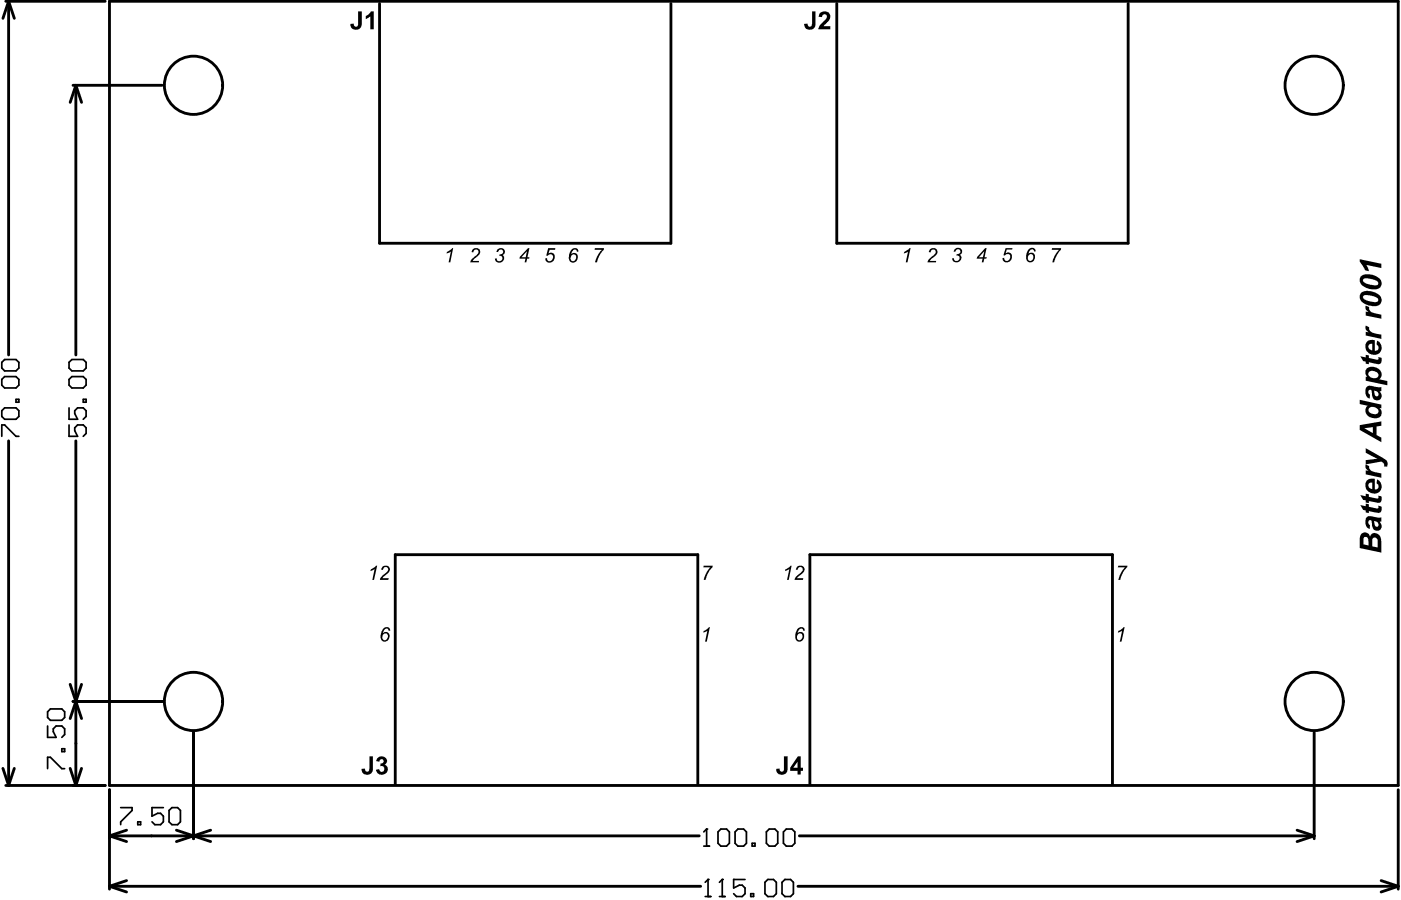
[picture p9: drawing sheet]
<svg xmlns="http://www.w3.org/2000/svg" width="416mm" height="267mm" viewBox="0 0 416 267" stroke-linecap="round" stroke-linejoin="round" font-family="sans-serif">
<g fill="none" stroke="#000" stroke-width=".84">
<path d="M1.7 .4h29.6M2.6 .4l1.7 5.1M2.6 .4l-1.7 5.1M2.6 .4v105.1M32.5 .4h383v233h-383zM112.8 1v71.3h86.6v-71.3M248.6 1v71.3h86.6v-71.3M21.7 25.3h26.5M22.5 25.3v80.2M22.5 25.3l1.7 5.1M22.5 25.3l-1.7 5.1M2.6 131v102.4"/>
<path d="M22.5 131v102.4M20.8 203.3l3.4 10.2M21.7 208.4h26.6M24.2 203.3l-3.4 10.2M57.5 217.6v31.6M390.5 217.6v31.6M.9 228.3l1.7 5.1M1.7 233.4h29.6M4.3 228.3l-1.7 5.1M20.8 228.3l1.7 5.1M24.2 228.3l-1.7 5.1M32.5 234.6v29.6"/>
<path d="M117.4 233v-68.2h89.9v68.2M240.6 233v-68.2h89.9v68.2M415.5 234.6v29.6M32.5 248.4l5.1 1.6M32.5 248.4h175.3M37.6 246.7l-5.1 1.7M52.4 246.7l10.2 3.3M62.6 246.7l-10.2 3.3M237.5 248.4h153M385.4 246.7l5.1 1.7M390.5 248.4l-5.1 1.6M32.5 263.3l5.1 1.7"/>
<path d="M32.5 263.3h175.7M37.6 261.6l-5.1 1.7M237.1 263.3h178.4M410.4 261.6l5.1 1.7M415.5 263.3l-5.1 1.7"/>
<circle cx="57.5" cy="25.3" r="8.7"/>
<circle cx="390.5" cy="25.3" r="8.7"/>
<circle cx="57.5" cy="208.4" r="8.7"/>
<circle cx="390.5" cy="208.4" r="8.7"/>
</g>
<g fill="none" stroke="#000" stroke-width=".51">
<path d="M.5 112.7l.9-.8h3.4l.8 .8v1.7l-.8 .9h-3.4l-.9-.9zM.5 107.7l.9-.9h3.4l.8 .9v1.7l-.8 .8h-3.4l-.9-.8zM4.8 118.7h.8v.8h-.8zM20.5 107.7l.9-.9h3.3l.9 .9v1.7l-.9 .8h-3.3l-.9-.8zM20.5 112.7l.9-.8h3.3l.9 .8v1.7l-.9 .9h-3.3l-.9-.9zM24.7 118.7h.9v.8h-.9zM.5 129.6v-3.3h.9l3.4 3.3h.8M.5 122l.9-.8h3.4l.8 .8v1.7l-.8 .9h-3.4l-.9-.9zM20.5 121.2v3.4h2.5l-.8-1.7v-.9l.8-.8h1.7l.9 .8v1.7l-.9 .9M20.5 126.3v3.3h2.5l-.8-1.6v-.9l.8-.8h1.7l.9 .8v1.7l-.9 .8M14.1 211.5l.9-.9h3.4l.8 .9v1.7l-.8 .8h-3.4l-.9-.8zM14.1 215.7v3.4h2.6l-.9-1.7v-.8l.9-.9h1.7l.8 .9v1.6l-.8 .9"/>
<path d="M14.1 228.4v-3.4h.9l3.4 3.4h.8M18.4 222.5h.8v.8h-.8zM35.9 240h3.3v.8l-3.3 3.4v.8M48.5 240h-3.3v2.5l1.7-.9h.8l.8 .9v1.7l-.8 .8h-1.7l-.8-.8M51.1 240h1.7l.8 .8v3.4l-.8 .8h-1.7l-.9-.8v-3.4zM40.9 244.2h.9v.8h-.9zM209.1 251.4h1.7M209.1 247.2l.9-.9v5.1M214.2 246.3h1.7l.8 .9v3.4l-.8 .8h-1.7l-.9-.8v-3.4zM219.3 246.3h1.6l.9 .9v3.4l-.9 .8h-1.6l-.9-.8v-3.4zM223.5 250.6h.8v.8h-.8zM227.7 247.2l.9-.9h1.6l.9 .9v3.4l-.9 .8h-1.6l-.9-.8z"/>
<path d="M232.8 247.2l.8-.9h1.7l.9 .9v3.4l-.9 .8h-1.7l-.8-.8zM209.5 266.4h1.7M209.5 262.2l.9-.9v5.1M213.8 266.4h1.7M213.8 262.2l.8-.9v5.1M221.4 261.3h-3.4v2.5l1.7-.8h.8l.9 .8v1.7l-.9 .9h-1.7l-.8-.9M223.1 265.5h.8v.9h-.8zM227.3 262.2l.8-.9h1.7l.9 .9v3.3l-.9 .9h-1.7l-.8-.9zM232.4 262.2l.8-.9h1.7l.8 .9v3.3l-.8 .9h-1.7l-.8-.9z"/>
</g>
<g fill="#000">
<path d="M106.4 3.4h1.1v3.4a1.72 1.72 0 0 1-1.5 2.1 1.72 1.72 0 0 1-1.9-1.8l1-.1a.71 .71 0 0 0 .8 .9 .71 .71 0 0 0 .5-1.1zM108.7 4.7l.9-.5 .6-.8h.8v5.3h-1v-3.8l-1.3 .8zM241.3 3.4h1v3.4a1.71 1.71 0 0 1-1.5 2 1.71 1.71 0 0 1-1.9-1.7l1-.1a.71 .71 0 0 0 .7 .9 .71 .71 0 0 0 .7-.9zM243.5 4.1l.5-.5a1.73 1.73 0 0 1 2.5 .6 1.73 1.73 0 0 1-.7 2.4l-1.1 1.2h2v.9l-3.5-.1a5 5 0 0 1 1.8-2.5l.1-.2a.86 .86 0 0 0 .6-.9 .86 .86 0 0 0-.9-.8l-.4 .3-.1 .6-1.1-.1zM132.8 74.8l1.1-.6 .4-.5h.3l-.8 4.3h-.5l.7-3.3-1.3 .6zM140.4 74.1h.2a1.26 1.26 0 0 1 1.9 0 1.26 1.26 0 0 1-.4 1.9l-.9 .7-.7 .8h1.8v.5h-2.6l.4-.9 1.7-1.5a.78 .78 0 0 0 0-1.4 .78 .78 0 0 0-1.1 .8l-.6-.1zM147.8 74.1a1.17 1.17 0 0 1 1.8-.2 1.17 1.17 0 0 1-.1 1.8l-.1 .1a1.33 1.33 0 0 1 0 1.8 1.33 1.33 0 0 1-1.7 .3l-.4-.2-.3-.8 .6-.1a.82 .82 0 0 0 .8 .8 .82 .82 0 0 0 .8-.7 .82 .82 0 0 0-.8-.9v-.4a.75 .75 0 0 0 1-.5 .75 .75 0 0 0-.6-1l-.5 .2-.3 .6-.5-.1zM162.9 73.7h2.1l-.1 .5h-1.6l-.3 1.1a1.3 1.3 0 0 1 1.7 .3 1.3 1.3 0 0 1-.1 1.8 1.33 1.33 0 0 1-1.5 .7 1.33 1.33 0 0 1-1.1-1.3l.6-.1a.85 .85 0 0 0 .8 .9 .85 .85 0 0 0 .8-.9 .81 .81 0 0 0-.3-1.1 .81 .81 0 0 0-1.1 .3h-.5zM176.8 73.7h2.7l-.1 .6-1.3 1.5-.7 2.2h-.6l.3-1.1 .8-1.6 .9-1.1h-2.1zM268.7 74.8l1.5-1.1h.4l-1 4.3h-.5l.7-3.3-1.3 .6zM276.3 74.1a1.45 1.45 0 0 1 2.1 .2l.1 .2a2.68 2.68 0 0 1-1.7 2.4l-.5 .6h1.9l-.1 .5h-2.6l.5-1 1.4-1.2a.87 .87 0 0 0 .6-.9 .87 .87 0 0 0-.8-.8l-.5 .2-.2 .7-.5-.1zM283.6 74.1a1.18 1.18 0 0 1 1.8-.2 1.18 1.18 0 0 1-.2 1.9 1.27 1.27 0 0 1 .3 1.5 1.27 1.27 0 0 1-1.4 .7 1.16 1.16 0 0 1-1.2-1.2l.5-.1a.83 .83 0 0 0 .8 .9 .83 .83 0 0 0 .9-.9 .83 .83 0 0 0-.9-.8l.1-.4a.77 .77 0 0 0 1.1-.6 .77 .77 0 0 0-1-.8l-.6 .7-.5-.1z"/>
<path d="M298.8 73.7h2v.4h-1.7l-.3 1.1a1.3 1.3 0 0 1 1.7 .3 1.3 1.3 0 0 1-.1 1.8 1.34 1.34 0 0 1-1.5 .7 1.34 1.34 0 0 1-1-1.3h.5a.89 .89 0 0 0 .9 .8 .89 .89 0 0 0 .9-.9 .83 .83 0 0 0-.5-1.1 .83 .83 0 0 0-1.1 .4l-.5-.1zM312.6 73.7h2.7l-.1 .6-1.3 1.6-.7 2.1h-.5l.2-1.1 .8-1.5 .9-1.2h-2.1zM404 77l6.4 1.4v1.2l-4.4-.9 .7 1.9-1.1-.3-.6-1.3-1-1.2zM405.8 96.7l1 .5a2.03 2.03 0 0 0 2.1 2l1.5 .2v1.3l-4.6-1v-1.1l.8 .1a1.72 1.72 0 0 1-.8-2zM405.8 90.8l1 .4a1.89 1.89 0 0 0 2 2l1.6 .3v1.2l-4.6-.9v-1.2l.8 .1a1.5 1.5 0 0 1-.8-1.9zM404.2 105.9l1.6 .3v-.8l.9 .2v.8l2.6 .6 .3-.4-.1-.5 .9 .2a1.24 1.24 0 0 1 .1 1.3 1.24 1.24 0 0 1-1.2 .6l-2.6-.6v.6l-.9-.2v-.5l-.8-.2zM405.8 138l1 .5a1.88 1.88 0 0 0 2.1 1.8l1.5 .4v1.3l-4.6-1.1v-1.1l.8 .1a1.5 1.5 0 0 1-.8-1.9zM405.8 133.2l5.4 3.1a1.72 1.72 0 0 1 .9 2.4l-.9-.1-.1-1-.7-.5-4.6 .9v-1.3l3.5-.4-3.5-1.8zM404.2 150.1l1.6 .3v-.8l.9 .2v.8l2 .4a.57 .57 0 0 0 .8 0 .57 .57 0 0 0 0-.8l.9 .3a1.21 1.21 0 0 1 .1 1.3 1.21 1.21 0 0 1-1.2 .6l-2.6-.6v.6l-.9-.1v-.6l-.8-.2zM404.2 147.1l1.6 .3v-.7l.9 .2v.7l2.1 .4a.54 .54 0 0 0 .7 0 .54 .54 0 0 0 0-.7l.9 .1a1.21 1.21 0 0 1 0 1.5 1.21 1.21 0 0 1-1.3 .4l-2.4-.4v.6l-.9-.2v-.7l-.8-.1zM110.2 169.2l1.5-1.1h.4l-1 4.2h-.5l.7-3.2-1.3 .6zM113.7 168.3l.4-.1a1.25 1.25 0 0 1 1.7 .6 1.25 1.25 0 0 1-.7 1.6l-1.5 1.4h1.9l-.1 .5h-2.6l.7-1.2 1.2-.9a.94 .94 0 0 0 .6-.9 .94 .94 0 0 0-.7-.9l-.6 .4-.2 .5h-.6z"/>
<path d="M209.1 168.1h2.7l-.1 .5-1.4 1.7-.6 2h-.6l.4-1.3 .9-1.7 .7-.7h-2.1zM233.3 169.2l1.1-.6 .5-.5h.3l-.8 4.2h-.5l.6-3.2-1.2 .6zM236.8 168.4a1.3 1.3 0 0 1 2 .1 1.3 1.3 0 0 1-.5 1.9l-1.5 1.4h1.9l-.1 .5h-2.5l.4-.9 1.4-1.2a.92 .92 0 0 0 .6-1 .92 .92 0 0 0-.8-.8l-.5 .3-.2 .6h-.5zM332.3 168.1h2.7l-.1 .5-1.2 1.5-.8 2.2h-.6l.3-1.3 1-1.7 .7-.7h-2.2zM209.1 187.4l.9-.4 .6-.7h.3l-.9 4.3h-.5l.7-3.2-1.2 .5zM332.3 187.4l.8-.3 .7-.8h.4l-1 4.3h-.5l.7-3.2-1.3 .5zM109.8 224.7h1v3.4a1.72 1.72 0 0 1-1.5 2.1 1.72 1.72 0 0 1-1.9-1.8h1a.71 .71 0 0 0 .7 .9 .71 .71 0 0 0 .7-.9zM112.1 225.3a1.6 1.6 0 0 1 1.9-.5 1.6 1.6 0 0 1 .9 1.7l-.6 .8a1.55 1.55 0 0 1 .9 1.8 1.55 1.55 0 0 1-1.8 1.1h-.2a1.79 1.79 0 0 1-1.5-1.5l1-.2a.8 .8 0 0 0 1.3 .6 .8 .8 0 0 0-.3-1.4h-.7l.1-.9a.67 .67 0 0 0 .9-.4 .67 .67 0 0 0-.5-.8 .67 .67 0 0 0-.8 .7l-.9-.1zM232.9 224.7h1.1v3.4a1.72 1.72 0 0 1-1.5 2.1 1.72 1.72 0 0 1-1.9-1.8h1.1a.71 .71 0 0 0 .7 .9 .71 .71 0 0 0 .5-1.1z"/>
<path d="M156.6 74.7l-1.7 1.7h1.3zM156.9 73.7h.4l-.6 2.7h.6l-.1 .5h-.6l-.2 1.1h-.5l.2-1.1h-1.7v-.6z"/>
<path d="M169.7 74.3a1.18 1.18 0 0 1 1.2-.6 1.18 1.18 0 0 1 1 1l-.5 .1a.72 .72 0 0 0-.6-.7 .72 .72 0 0 0-.8 .6l-.3 .8a1.23 1.23 0 0 1 1.7 .1 1.23 1.23 0 0 1 0 1.7l-.2 .3a1.37 1.37 0 0 1-1.8 .1 1.37 1.37 0 0 1-.3-1.8zM169.7 75.9a.91 .91 0 0 0-.1 1.2 .91 .91 0 0 0 1.1 .3h.1a.94 .94 0 0 0 .4-1.2 .94 .94 0 0 0-1.1-.5z"/>
<path d="M292.5 74.7l-1.6 1.7h1.1zM292.7 73.7h.4l-.6 2.7h.7l-.1 .5h-.6l-.3 1.1h-.5l.3-1.1h-1.8l.1-.6z"/>
<path d="M305.5 74.2a1.24 1.24 0 0 1 1.3-.5 1.24 1.24 0 0 1 1 1h-.5a.72 .72 0 0 0-.8-.6 .72 .72 0 0 0-.7 .7l-.2 .6a1.23 1.23 0 0 1 1.7 .1 1.23 1.23 0 0 1 0 1.7 1.29 1.29 0 0 1-1.7 .6 1.29 1.29 0 0 1-.7-1.6l.2-1.1zM305.6 75.9a.88 .88 0 0 0-.2 1.2 .88 .88 0 0 0 1.2 .3 .91 .91 0 0 0 .4-1.3 .91 .91 0 0 0-1.3-.3z"/>
<path d="M405 88a1.28 1.28 0 0 0 1.4 1.4l.7 .1a2.02 2.02 0 0 0 2.4-.1 1.62 1.62 0 0 0-1.8-1.5l-.5-.1a2.28 2.28 0 0 0-2.2 .2zM404.4 87l.2-.1a3.1 3.1 0 0 1 2.4-.4 5.4 5.4 0 0 1 3.1 1.4 2.01 2.01 0 0 1-.1 2.5 2.01 2.01 0 0 1-2.4 .5 4.2 4.2 0 0 1-3.2-1.6 1.9 1.9 0 0 1 0-2.3z"/>
<path d="M405 83a1.46 1.46 0 0 0 1.7 1.5l.4 .1a2.4 2.4 0 0 0 2.3-.1l.1-.1a1.78 1.78 0 0 0-1.8-1.5h-.5a2.28 2.28 0 0 0-2.2 .1zM404.5 81.9l1.1-.4h1.2a4 4 0 0 1 3.7 2.5 2.07 2.07 0 0 1-2.8 2h-.1a5.5 5.5 0 0 1-3.2-1.6 1.99 1.99 0 0 1 .1-2.5z"/>
<path d="M406 109.5l1.1-.4a2.59 2.59 0 0 1 3.3 2.8l-.6 .8 2.4 .5v1.3l-6.4-1.4v-1.2l.5 .1a1.88 1.88 0 0 1-.3-2.5zM406.7 110.6a1.36 1.36 0 0 0 1.5 1.8 1.06 1.06 0 0 0 1.4-.9 1.06 1.06 0 0 0-1.2-1.2l-.9-.1z"/>
<path d="M406.7 102.5a1.09 1.09 0 0 0 1 1.6v-2zM406.2 101.5a2.46 2.46 0 0 1 2.3-.4v3.1a1.01 1.01 0 0 0 1.1-.7 1.01 1.01 0 0 0-.6-1.2l.2-1.1a2.25 2.25 0 0 1 1 3.2 2.25 2.25 0 0 1-3.2 .7 2.4 2.4 0 0 1-.8-3.6z"/>
<path d="M408.2 116.1l.1 .2a1.13 1.13 0 0 0 1 1.5 1.02 1.02 0 0 0 .1-1.3 1.02 1.02 0 0 0-1.2-.4zM406 115a3 3 0 0 1 2.8 0h1.6v1.2l-.5 .1a1.47 1.47 0 0 1-.1 2.6 1.47 1.47 0 0 1-2.1-1.5l-.1-1.2a.61 .61 0 0 0-1-.1 .61 .61 0 0 0 .1 .9l.4 .3-.1 1.1a2.36 2.36 0 0 1-1-3.4z"/>
<path d="M405.4 127.2l2.5 1.5v-1.8zM404 126.3l6.4-1.1v1.3l-1.4 .2v2.6l1.4 .7v1.4l-6.4-3.7z"/>
<path d="M404 118.8l6.4 1.4v1.1l-.5-.1a1.79 1.79 0 0 1 .4 2.3 1.79 1.79 0 0 1-2.1 .8l-.1-.1a2.12 2.12 0 0 1-2.2-1.2 2.12 2.12 0 0 1 .5-2.4l-2.4-.5zM406.7 121.3a1.35 1.35 0 0 0 1.5 1.7 1.01 1.01 0 0 0 1.4-.7 1.01 1.01 0 0 0-1-1.2 1.6 1.6 0 0 0-1.9 .2z"/>
<path d="M406.7 143.6a1.18 1.18 0 0 0 1 1.7v-1.9zM406 142.9a2.2 2.2 0 0 1 2.5-.6v3.1a.97 .97 0 0 0 1.1-.7 .97 .97 0 0 0-.6-1.1l.2-1.1a2.23 2.23 0 0 1 1 3.2 2.23 2.23 0 0 1-3.4 .5 2.48 2.48 0 0 1-.8-3.3z"/>
<path d="M408.2 154.8l.1 .2a1.13 1.13 0 0 0 1 1.5 1.06 1.06 0 0 0 .1-1.2 1.06 1.06 0 0 0-1.2-.5zM406.1 153.6l.5-.2h.9l1.8 .4 1.1-.1v1.2l-.5 .2a1.47 1.47 0 0 1-.1 2.5 1.47 1.47 0 0 1-2.1-1.4l-.1-.9a.58 .58 0 0 0-.7-.7 .58 .58 0 0 0-.3 1l.5 .4-.1 1.2a2.33 2.33 0 0 1-.9-3.6z"/>
<path d="M405.3 159.6l-.2 2.1 1.5 .4v-1.2a1.01 1.01 0 0 0-1.2-1.3zM407.8 160l-.1 2.3 1.6 .4v-1.5a.98 .98 0 0 0-.2-1.2 .98 .98 0 0 0-1.3 0zM404.4 158.8a1.52 1.52 0 0 1 1.5-.6 1.52 1.52 0 0 1 1.2 1.3 1.62 1.62 0 0 1 1.6-1.2 1.62 1.62 0 0 1 1.5 1.4l.2 1.1v3.4l-6.4-1.4v-3.1z"/>
<path d="M113.8 186.9a1.17 1.17 0 0 1 1.2-.6 1.17 1.17 0 0 1 1 1.1h-.6a.72 .72 0 0 0-.7-.6 .72 .72 0 0 0-.7 .7l-.2 .6a1.2 1.2 0 0 1 1.7 .1 1.2 1.2 0 0 1 0 1.6 1.37 1.37 0 0 1-1.9 .6 1.37 1.37 0 0 1-.4-1.9zM113.8 188.6v.1a.86 .86 0 0 0 .2 1.4 .86 .86 0 0 0 1.2-.7 .82 .82 0 0 0-.3-1.2 .82 .82 0 0 0-1.1 .4z"/>
<path d="M236.9 186.9a1.24 1.24 0 0 1 1.3-.5 1.24 1.24 0 0 1 1 1h-.5a.72 .72 0 0 0-.8-.7 .72 .72 0 0 0-.7 .8l-.2 .6a1.23 1.23 0 0 1 1.7 .1 1.23 1.23 0 0 1 0 1.7 1.29 1.29 0 0 1-1.7 .6 1.29 1.29 0 0 1-.7-1.6l.2-1.1zM237 188.6a.91 .91 0 0 0-.2 1.1 .91 .91 0 0 0 1 .4h.1a.99 .99 0 0 0 .5-1.1 .99 .99 0 0 0-.8-.8z"/>
<path d="M237 226.3l-1.3 1.8h1.3zM237.1 224.7h.8v3.4h.7v.9h-.7v1.1h-.9v-1.1h-2.2v-.9z"/>
<circle cx="210" cy="246.3" r=".25"/>
<circle cx="210.4" cy="261.3" r=".25"/>
<circle cx="214.6" cy="261.3" r=".25"/>
</g>
</svg>
